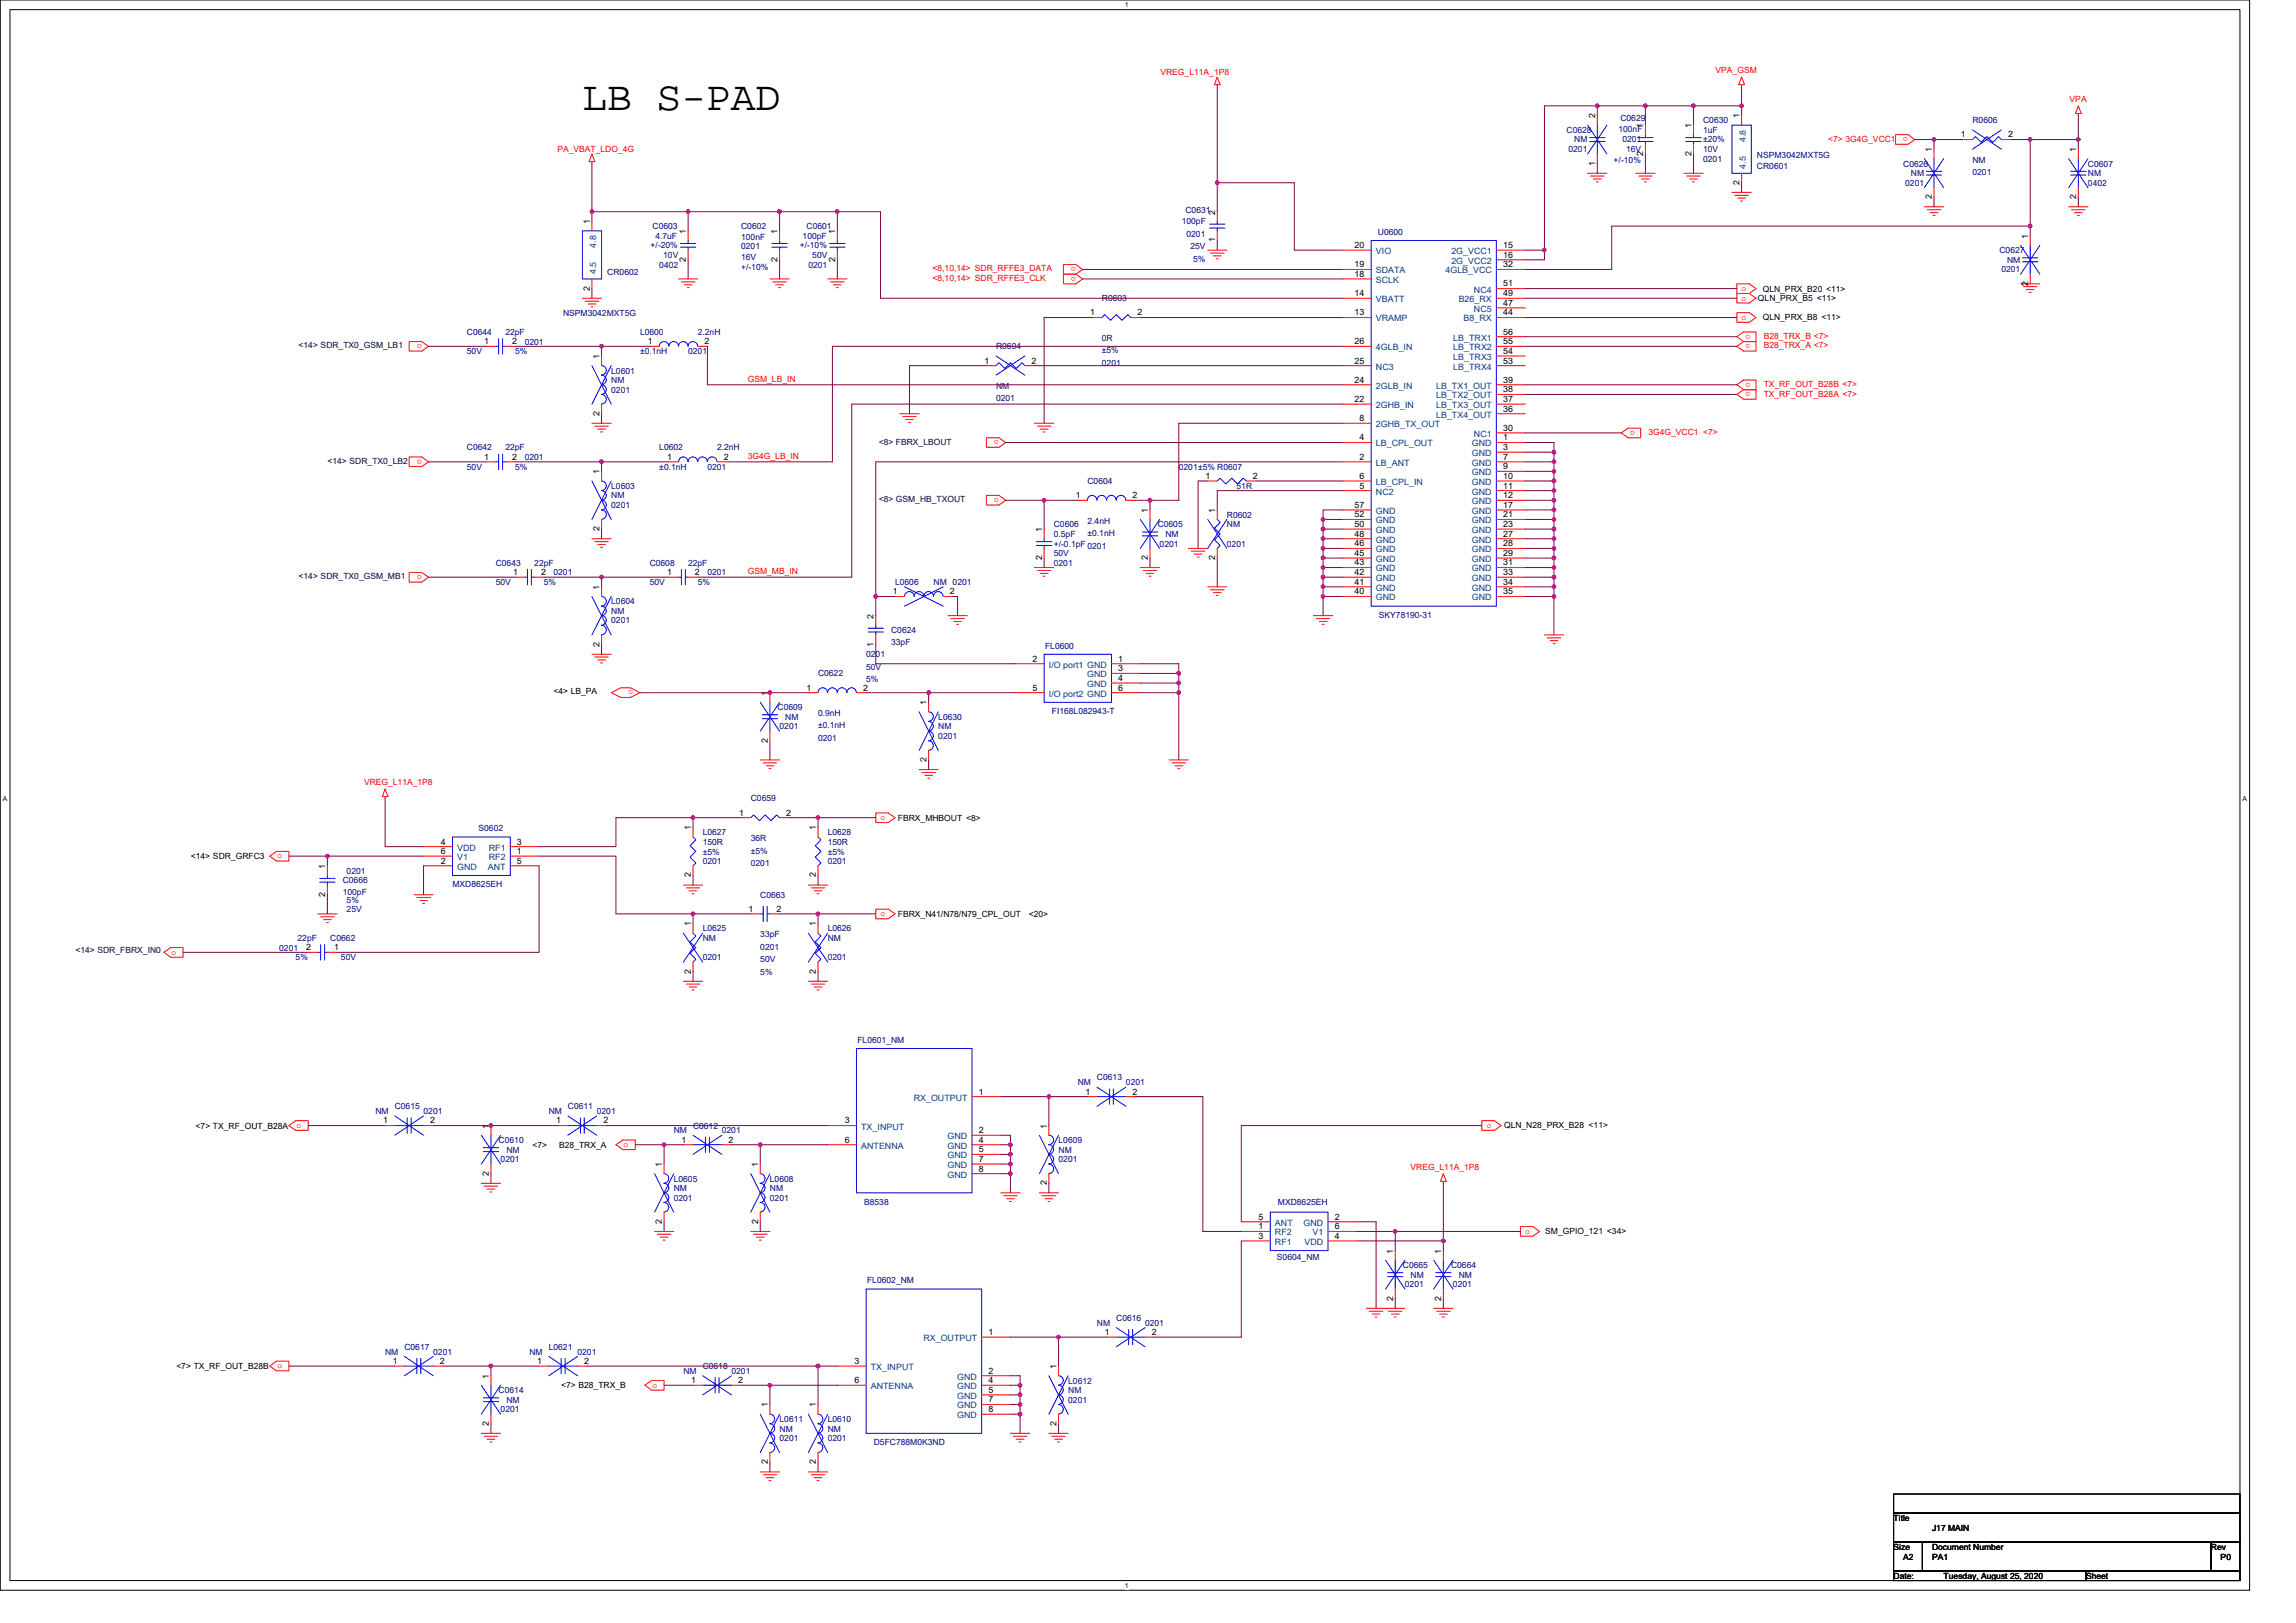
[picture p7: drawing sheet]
<svg xmlns="http://www.w3.org/2000/svg" width="297mm" height="210mm" viewBox="0 0 297 210" stroke-linecap="round" stroke-linejoin="round" font-family="sans-serif">
<defs><g id="words">
<text font-size="5.3" x="75.4" y="14.2">LB S-PAD</text>
<g font-size="1.1" fill="#f00">
<text x="150.1" y="9.7">VREG_L11A_1P8</text>
<text x="221.9" y="9.5">VPA_GSM</text>
<text x="246.8" y="17.8" transform="rotate(180 246.8 17.8)">o</text>
<text x="267.8" y="13.2">VPA</text>
<text x="72.1" y="19.7">PA_VBAT_LDO_4G</text>
<text x="236.5" y="18.3">&lt;7&gt; 3G4G_VCC1</text>
<text x="120.6" y="35.1">&lt;8,10,14&gt; SDR_RFFE3_DATA</text>
<text x="139.2" y="35.8" transform="rotate(180 139.2 35.8)">o</text>
<text x="139.2" y="34.6" transform="rotate(180 139.2 34.6)">o</text>
<text x="120.6" y="36.4">&lt;8,10,14&gt; SDR_RFFE3_CLK</text>
<text x="225.3" y="41.4">o</text>
<text x="225.3" y="38.9">o</text>
<text x="225.3" y="37.6">o</text>
<text x="54.6" y="44.5" transform="rotate(180 54.6 44.5)">o</text>
<text x="226.4" y="44.5" transform="rotate(180 226.4 44.5)">o</text>
<text x="226.4" y="43.3" transform="rotate(180 226.4 43.3)">o</text>
<text x="228.2" y="45.1">B28_TRX_A &lt;7&gt;</text>
<text x="228.2" y="43.8">B28_TRX_B &lt;7&gt;</text>
<text x="96.7" y="49.4">GSM_LB_IN</text>
<text x="226.4" y="49.5" transform="rotate(180 226.4 49.5)">o</text>
<text x="226.4" y="50.7" transform="rotate(180 226.4 50.7)">o</text>
<text x="228.2" y="50.1">TX_RF_OUT_B28B &lt;7&gt;</text>
<text x="228.2" y="51.3">TX_RF_OUT_B28A &lt;7&gt;</text>
<text x="54.6" y="59.5" transform="rotate(180 54.6 59.5)">o</text>
<text x="96.7" y="59.4">3G4G_LB_IN</text>
<text x="129.2" y="57" transform="rotate(180 129.2 57)">o</text>
<text x="211.5" y="55.7" transform="rotate(180 211.5 55.7)">o</text>
<text x="213.3" y="56.3">3G4G_VCC1 &lt;7&gt;</text>
<text x="129.2" y="64.4" transform="rotate(180 129.2 64.4)">o</text>
<text x="54.6" y="74.4" transform="rotate(180 54.6 74.4)">o</text>
<text x="96.7" y="74.3">GSM_MB_IN</text>
<text x="81.9" y="89.3" transform="rotate(180 81.9 89.3)">o</text>
<text x="47.1" y="101.6">VREG_L11A_1P8</text>
<text x="113.9" y="106.1">o</text>
<text x="35.9" y="111.1">o</text>
<text x="113.9" y="118.5">o</text>
<text x="22.2" y="123.5">o</text>
<text x="38.4" y="145.9">o</text>
<text x="80.7" y="148.4">o</text>
<text x="192.3" y="145.9">o</text>
<text x="182.5" y="151.4">VREG_L11A_1P8</text>
<text x="197.3" y="159.6">o</text>
<text x="35.9" y="177">o</text>
<text x="84.4" y="179.5">o</text>
</g>
<g font-size="1.1" fill="#000080">
<text x="202.7" y="17.2">C0628</text>
<text x="209.4" y="17.1">100nF</text>
<text x="209.6" y="15.7">C0629</text>
<text x="220.3" y="16">C0630</text>
<text x="220.3" y="17.2">1uF</text>
<text x="255.2" y="16">R0606</text>
<text x="202.9" y="19.7">0201</text>
<text x="203.7" y="18.4">NM</text>
<text x="208.8" y="21.1">+/-10%</text>
<text x="209.9" y="18.3">0201</text>
<text x="210.4" y="19.7">16V</text>
<text x="220.3" y="20.9">0201</text>
<text x="220.3" y="19.7">10V</text>
<text x="220.3" y="18.4">±20%</text>
<text x="227.3" y="21.9">CR0601</text>
<text x="227.3" y="20.4">NSPM3042MXT5G</text>
<text x="246.2" y="21.5">C0626</text>
<text x="247.2" y="22.8">NM</text>
<text x="255.2" y="21.1">NM</text>
<text x="255.2" y="22.7">0201</text>
<text x="270.1" y="21.5">C0607</text>
<text x="270.1" y="22.8">NM</text>
<text x="84.4" y="29.7">C0603</text>
<text x="95.9" y="29.7">C0602</text>
<text x="104.3" y="29.7">C0601</text>
<text x="152.9" y="29">100pF</text>
<text x="153.4" y="27.5">C0631</text>
<text x="246.5" y="24">0201</text>
<text x="270.1" y="24">0402</text>
<text x="78.6" y="35.6">CR0602</text>
<text x="84.2" y="32.1">+/-20%</text>
<text x="84.8" y="30.9">4.7uF</text>
<text x="85.3" y="34.6">0402</text>
<text x="85.8" y="33.4">10V</text>
<text x="95.9" y="31">100nF</text>
<text x="95.9" y="32.3">0201</text>
<text x="95.9" y="33.6">16V</text>
<text x="95.9" y="35">+/-10%</text>
<text x="103.5" y="32.1">+/-10%</text>
<text x="103.8" y="30.9">100pF</text>
<text x="104.6" y="34.6">0201</text>
<text x="105.1" y="33.4">50V</text>
<text x="153.5" y="30.6">0201</text>
<text x="154" y="32.3">25V</text>
<text x="154.4" y="33.9">5%</text>
<text x="178.3" y="30.4">U0600</text>
<text x="258.7" y="32.8">C0627</text>
<text x="258.9" y="35.2">0201</text>
<text x="259.7" y="34">NM</text>
<text x="72.9" y="40.9">NSPM3042MXT5G</text>
<text x="142.6" y="39">R0603</text>
<text x="60.4" y="43.3">C0644</text>
<text x="60.4" y="45.8">50V</text>
<text x="65.4" y="43.3">22pF</text>
<text x="66.6" y="45.8">5%</text>
<text x="67.9" y="44.6">0201</text>
<text x="82.8" y="43.3">L0600</text>
<text x="82.8" y="45.8">±0.1nH</text>
<text x="89" y="45.8">0201</text>
<text x="90.3" y="43.3">2.2nH</text>
<text x="128.9" y="45.2">R0604</text>
<text x="142.6" y="44.1">0R</text>
<text x="142.6" y="45.7">±5%</text>
<text x="142.6" y="47.3">0201</text>
<text x="79.1" y="48.3">L0601</text>
<text x="79.1" y="49.6">NM</text>
<text x="79.1" y="50.8">0201</text>
<text x="128.9" y="50.3">NM</text>
<text x="128.9" y="51.9">0201</text>
<text x="60.4" y="58.3">C0642</text>
<text x="65.4" y="58.3">22pF</text>
<text x="67.9" y="59.5">0201</text>
<text x="85.3" y="58.3">L0602</text>
<text x="92.8" y="58.3">2.2nH</text>
<text x="60.4" y="60.8">50V</text>
<text x="66.6" y="60.8">5%</text>
<text x="79.1" y="63.2">L0603</text>
<text x="79.1" y="64.5">NM</text>
<text x="79.1" y="65.7">0201</text>
<text x="85.3" y="60.8">±0.1nH</text>
<text x="91.5" y="60.8">0201</text>
<text x="140.7" y="62.6">C0604</text>
<text x="152.5" y="60.8">0201±5% R0607</text>
<text x="160" y="63.2">51R</text>
<text x="136.3" y="68.2">C0606</text>
<text x="136.3" y="69.5">0.5pF</text>
<text x="136.3" y="72">50V</text>
<text x="136.3" y="70.7">+/-0.1pF 0201</text>
<text x="140.7" y="67.7">2.4nH</text>
<text x="140.7" y="69.3">±0.1nH</text>
<text x="149.8" y="68.2">C0605</text>
<text x="150" y="70.7">0201</text>
<text x="150.8" y="69.5">NM</text>
<text x="158.7" y="67">R0602</text>
<text x="158.7" y="68.2">NM</text>
<text x="158.7" y="70.7">0201</text>
<text x="64.1" y="73.2">C0643</text>
<text x="64.1" y="75.7">50V</text>
<text x="69.1" y="73.2">22pF</text>
<text x="70.4" y="75.7">5%</text>
<text x="71.6" y="74.4">0201</text>
<text x="84" y="73.2">C0608</text>
<text x="84" y="75.7">50V</text>
<text x="89" y="73.2">22pF</text>
<text x="90.3" y="75.7">5%</text>
<text x="91.5" y="74.4">0201</text>
<text x="115.8" y="75.7">L0606</text>
<text x="120.8" y="75.7">NM 0201</text>
<text x="136.3" y="73.2">0201</text>
<text x="79.1" y="78.2">L0604</text>
<text x="79.1" y="79.4">NM</text>
<text x="79.1" y="80.7">0201</text>
<text x="115.3" y="81.9">C0624</text>
<text x="115.3" y="83.4">33pF</text>
<text x="135.2" y="83.9">FL0600</text>
<text x="178.4" y="79.9">SKY78190-31</text>
<text x="105.8" y="87.5">C0622</text>
<text x="112.1" y="85">0201</text>
<text x="112.1" y="86.7">50V</text>
<text x="112.1" y="88.3">5%</text>
<text x="100.6" y="91.9">C0609</text>
<text x="100.9" y="94.4">0201</text>
<text x="101.6" y="93.1">NM</text>
<text x="105.8" y="92.6">0.9nH</text>
<text x="105.8" y="94.2">±0.1nH</text>
<text x="105.8" y="95.9">0201</text>
<text x="121.4" y="93.1">L0630</text>
<text x="121.4" y="94.4">NM</text>
<text x="121.4" y="95.6">0201</text>
<text x="136.1" y="92.4">FI168L082943-T</text>
<text x="61.9" y="107.5">S0602</text>
<text x="97.1" y="103.7">C0659</text>
<text x="44.8" y="113">0201</text>
<text x="90.9" y="108.1">L0627</text>
<text x="90.9" y="109.3">150R</text>
<text x="90.9" y="110.6">±5%</text>
<text x="90.9" y="111.8">0201</text>
<text x="97.1" y="108.8">36R</text>
<text x="97.1" y="110.4">±5%</text>
<text x="97.1" y="112">0201</text>
<text x="107.1" y="108.1">L0628</text>
<text x="107.1" y="109.3">150R</text>
<text x="107.1" y="110.6">±5%</text>
<text x="107.1" y="111.8">0201</text>
<text x="44.3" y="114.3">C0666</text>
<text x="44.3" y="115.8">100pF</text>
<text x="44.8" y="118">25V</text>
<text x="44.8" y="116.8">5%</text>
<text x="58.5" y="114.8">MXD8625EH</text>
<text x="98.4" y="116.1">C0663</text>
<text x="36.1" y="123">0201</text>
<text x="38.2" y="124.2">5%</text>
<text x="38.5" y="121.8">22pF</text>
<text x="42.7" y="121.8">C0662</text>
<text x="44.1" y="124.2">50V</text>
<text x="90.9" y="120.5">L0625</text>
<text x="90.9" y="121.8">NM</text>
<text x="90.9" y="124.2">0201</text>
<text x="98.4" y="121.2">33pF</text>
<text x="98.4" y="122.9">0201</text>
<text x="98.4" y="124.5">50V</text>
<text x="107.1" y="120.5">L0626</text>
<text x="107.1" y="121.8">NM</text>
<text x="107.1" y="124.2">0201</text>
<text x="98.4" y="126.1">5%</text>
<text x="110.9" y="134.9">FL0601_NM</text>
<text x="51.1" y="143.5">C0615</text>
<text x="73.5" y="143.5">C0611</text>
<text x="139.4" y="140.4">NM</text>
<text x="141.9" y="139.8">C0613</text>
<text x="145.7" y="140.4">0201</text>
<text x="48.6" y="144.1">NM</text>
<text x="54.8" y="144.1">0201</text>
<text x="64.5" y="147.9">C0610</text>
<text x="65.5" y="149.1">NM</text>
<text x="71" y="144.1">NM</text>
<text x="77.2" y="144.1">0201</text>
<text x="87.2" y="146.6">NM</text>
<text x="89.7" y="146">C0612</text>
<text x="93.4" y="146.6">0201</text>
<text x="136.9" y="147.9">L0609</text>
<text x="136.9" y="149.1">NM</text>
<text x="64.8" y="150.4">0201</text>
<text x="87.2" y="152.9">L0605</text>
<text x="87.2" y="154.1">NM</text>
<text x="87.2" y="155.3">0201</text>
<text x="99.6" y="152.9">L0608</text>
<text x="99.6" y="154.1">NM</text>
<text x="99.6" y="155.3">0201</text>
<text x="111.8" y="155.9">B8538</text>
<text x="136.9" y="150.4">0201</text>
<text x="165.3" y="155.9">MXD8625EH</text>
<text x="112.2" y="166.1">FL0602_NM</text>
<text x="165.2" y="163.1">S0604_NM</text>
<text x="181.5" y="164.1">C0665</text>
<text x="181.8" y="166.6">0201</text>
<text x="182.5" y="165.3">NM</text>
<text x="187.7" y="164.1">C0664</text>
<text x="188" y="166.6">0201</text>
<text x="188.7" y="165.3">NM</text>
<text x="141.9" y="171.5">NM</text>
<text x="144.4" y="170.9">C0616</text>
<text x="148.1" y="171.5">0201</text>
<text x="49.8" y="175.3">NM</text>
<text x="52.3" y="174.6">C0617</text>
<text x="56" y="175.3">0201</text>
<text x="68.5" y="175.3">NM</text>
<text x="71" y="174.6">L0621</text>
<text x="74.7" y="175.3">0201</text>
<text x="88.4" y="177.8">NM</text>
<text x="90.9" y="177.1">C0618</text>
<text x="94.6" y="177.8">0201</text>
<text x="138.2" y="179">L0612</text>
<text x="64.5" y="180.2">C0614</text>
<text x="64.8" y="182.7">0201</text>
<text x="65.5" y="181.5">NM</text>
<text x="100.9" y="184">L0611</text>
<text x="100.9" y="185.2">NM</text>
<text x="107.1" y="184">L0610</text>
<text x="107.1" y="185.2">NM</text>
<text x="138.2" y="180.2">NM</text>
<text x="138.2" y="181.5">0201</text>
<text x="100.9" y="186.5">0201</text>
<text x="107.1" y="186.5">0201</text>
<text x="113" y="187">D5FC788M0K3ND</text>
</g>
<g font-size="1.1">
<text x="206.4" y="15.3" transform="rotate(-90 206.4 15.3)">2</text>
<text x="212.6" y="16.6" transform="rotate(-90 212.6 16.6)">1</text>
<text x="218.8" y="16.6" transform="rotate(-90 218.8 16.6)">1</text>
<text x="225" y="15.3" transform="rotate(-90 225 15.3)">1</text>
<text x="253.7" y="17.8">1</text>
<text x="259.8" y="17.8">2</text>
<text x="206.4" y="21.4" transform="rotate(-90 206.4 21.4)">1</text>
<text x="212.6" y="20.2" transform="rotate(-90 212.6 20.2)">2</text>
<text x="218.8" y="20.2" transform="rotate(-90 218.8 20.2)">2</text>
<text x="225" y="23.9" transform="rotate(-90 225 23.9)">2</text>
<text x="249.9" y="19.7" transform="rotate(-90 249.9 19.7)">1</text>
<text x="268.6" y="19.7" transform="rotate(-90 268.6 19.7)">1</text>
<text x="76.3" y="29" transform="rotate(-90 76.3 29)">1</text>
<text x="157.2" y="27.8" transform="rotate(-90 157.2 27.8)">2</text>
<text x="249.9" y="25.8" transform="rotate(-90 249.9 25.8)">2</text>
<text x="268.6" y="25.8" transform="rotate(-90 268.6 25.8)">2</text>
<text x="88.7" y="33.9" transform="rotate(-90 88.7 33.9)">2</text>
<text x="88.7" y="30.2" transform="rotate(-90 88.7 30.2)">1</text>
<text x="100.6" y="33.9" transform="rotate(-90 100.6 33.9)">2</text>
<text x="100.6" y="30.2" transform="rotate(-90 100.6 30.2)">1</text>
<text x="108.1" y="33.9" transform="rotate(-90 108.1 33.9)">2</text>
<text x="108.1" y="30.2" transform="rotate(-90 108.1 30.2)">1</text>
<text x="157.2" y="31.4" transform="rotate(-90 157.2 31.4)">1</text>
<text x="175.3" y="35.8">18</text>
<text x="175.3" y="34.6">19</text>
<text x="175.3" y="32.1">20</text>
<text x="194.5" y="32.1">15</text>
<text x="194.5" y="33.3">16</text>
<text x="194.5" y="34.6">32</text>
<text x="262.4" y="30.9" transform="rotate(-90 262.4 30.9)">1</text>
<text x="76.3" y="37.6" transform="rotate(-90 76.3 37.6)">2</text>
<text x="141.1" y="40.8">1</text>
<text x="147.1" y="40.8">2</text>
<text x="175.3" y="40.8">13</text>
<text x="175.3" y="38.3">14</text>
<text x="194.5" y="40.8">44</text>
<text x="194.5" y="39.6">47</text>
<text x="194.5" y="37.1">51</text>
<text x="194.5" y="38.3">49</text>
<text x="227.4" y="39">QLN_PRX_B5 &lt;11&gt;</text>
<text x="228" y="41.5">QLN_PRX_B8 &lt;11&gt;</text>
<text x="228" y="37.7">QLN_PRX_B20 &lt;11&gt;</text>
<text x="262.4" y="37" transform="rotate(-90 262.4 37)">2</text>
<text x="62.6" y="44.5">1</text>
<text x="66.2" y="44.5">2</text>
<text x="77.6" y="46.4" transform="rotate(-90 77.6 46.4)">1</text>
<text x="83.8" y="44.5">1</text>
<text x="91.1" y="44.5">2</text>
<text x="127.4" y="47">1</text>
<text x="133.5" y="47">2</text>
<text x="175.3" y="44.5">26</text>
<text x="175.3" y="47">25</text>
<text x="194.5" y="47">53</text>
<text x="194.5" y="45.8">54</text>
<text x="194.5" y="44.5">55</text>
<text x="194.5" y="43.3">56</text>
<text x="77.6" y="53.8" transform="rotate(-90 77.6 53.8)">2</text>
<text x="175.3" y="52">22</text>
<text x="175.3" y="49.5">24</text>
<text x="194.5" y="53.3">36</text>
<text x="194.5" y="52">37</text>
<text x="194.5" y="50.8">38</text>
<text x="194.5" y="49.5">39</text>
<text x="62.6" y="59.5">1</text>
<text x="66.2" y="59.5">2</text>
<text x="86.3" y="59.5">1</text>
<text x="93.6" y="59.5">2</text>
<text x="175.9" y="59.5">2</text>
<text x="175.9" y="57">4</text>
<text x="175.9" y="54.5">8</text>
<text x="194.5" y="57">1</text>
<text x="194.5" y="58.2">3</text>
<text x="194.5" y="59.5">7</text>
<text x="194.5" y="55.7">30</text>
<text x="77.6" y="61.4" transform="rotate(-90 77.6 61.4)">1</text>
<text x="139.2" y="64.5">1</text>
<text x="146.5" y="64.5">2</text>
<text x="156" y="62">1</text>
<text x="162.1" y="62">2</text>
<text x="175.3" y="65.7">57</text>
<text x="175.9" y="63.2">5</text>
<text x="175.9" y="62">6</text>
<text x="194.5" y="60.7">9</text>
<text x="194.5" y="62">10</text>
<text x="194.5" y="63.2">11</text>
<text x="194.5" y="64.5">12</text>
<text x="194.5" y="65.7">17</text>
<text x="77.6" y="68.7" transform="rotate(-90 77.6 68.7)">2</text>
<text x="134.8" y="68.8" transform="rotate(-90 134.8 68.8)">1</text>
<text x="148.5" y="66.3" transform="rotate(-90 148.5 66.3)">1</text>
<text x="157.2" y="66.3" transform="rotate(-90 157.2 66.3)">1</text>
<text x="175.3" y="71.9">45</text>
<text x="175.3" y="70.7">46</text>
<text x="175.3" y="69.4">48</text>
<text x="175.3" y="68.2">50</text>
<text x="175.3" y="66.9">52</text>
<text x="194.5" y="68.2">23</text>
<text x="194.5" y="66.9">21</text>
<text x="194.5" y="69.4">27</text>
<text x="194.5" y="70.7">28</text>
<text x="194.5" y="71.9">29</text>
<text x="66.4" y="74.4">1</text>
<text x="70" y="74.4">2</text>
<text x="77.6" y="76.3" transform="rotate(-90 77.6 76.3)">1</text>
<text x="86.3" y="74.4">1</text>
<text x="89.9" y="74.4">2</text>
<text x="115.5" y="76.9">1</text>
<text x="122.9" y="76.9">2</text>
<text x="134.8" y="72.5" transform="rotate(-90 134.8 72.5)">2</text>
<text x="148.5" y="72.5" transform="rotate(-90 148.5 72.5)">2</text>
<text x="157.2" y="72.5" transform="rotate(-90 157.2 72.5)">2</text>
<text x="175.3" y="76.9">40</text>
<text x="175.3" y="75.6">41</text>
<text x="175.3" y="74.4">42</text>
<text x="175.3" y="73.2">43</text>
<text x="194.5" y="73.2">31</text>
<text x="194.5" y="74.4">33</text>
<text x="194.5" y="75.6">34</text>
<text x="194.5" y="76.9">35</text>
<text x="77.6" y="83.7" transform="rotate(-90 77.6 83.7)">2</text>
<text x="113" y="83.7" transform="rotate(-90 113 83.7)">1</text>
<text x="113" y="80" transform="rotate(-90 113 80)">2</text>
<text x="71.6" y="89.8">&lt;4&gt; LB_PA</text>
<text x="104.3" y="89.3">1</text>
<text x="111.7" y="89.3">2</text>
<text x="133.6" y="85.6">2</text>
<text x="133.6" y="89.3">5</text>
<text x="144.7" y="85.6">1</text>
<text x="144.7" y="86.8">3</text>
<text x="144.7" y="88.1">4</text>
<text x="144.7" y="89.3">6</text>
<text x="99.3" y="90" transform="rotate(-90 99.3 90)">1</text>
<text x="119.9" y="91.2" transform="rotate(-90 119.9 91.2)">1</text>
<text x="99.3" y="96.1" transform="rotate(-90 99.3 96.1)">2</text>
<text x="119.9" y="98.6" transform="rotate(-90 119.9 98.6)">2</text>
<text x="89.4" y="107.4" transform="rotate(-90 89.4 107.4)">1</text>
<text x="95.6" y="105.5">1</text>
<text x="101.7" y="105.5">2</text>
<text x="105.6" y="107.4" transform="rotate(-90 105.6 107.4)">1</text>
<text x="116.2" y="106.2">FBRX_MHBOUT &lt;8&gt;</text>
<text x="24.7" y="111.2">&lt;14&gt; SDR_GRFC3</text>
<text x="42.1" y="112.4" transform="rotate(-90 42.1 112.4)">1</text>
<text x="57" y="111.7">2</text>
<text x="57" y="109.3">4</text>
<text x="57" y="110.5">6</text>
<text x="66.9" y="110.5">1</text>
<text x="66.9" y="109.3">3</text>
<text x="66.9" y="111.7">5</text>
<text x="89.4" y="113.5" transform="rotate(-90 89.4 113.5)">2</text>
<text x="105.6" y="113.5" transform="rotate(-90 105.6 113.5)">2</text>
<text x="42.1" y="116" transform="rotate(-90 42.1 116)">2</text>
<text x="89.4" y="119.9" transform="rotate(-90 89.4 119.9)">1</text>
<text x="96.9" y="118">1</text>
<text x="100.5" y="118">2</text>
<text x="105.6" y="119.9" transform="rotate(-90 105.6 119.9)">1</text>
<text x="116.2" y="118.6">FBRX_N41/N78/N79_CPL_OUT</text>
<text x="133.1" y="118.6">&lt;20&gt;</text>
<text x="39.6" y="122.9">2</text>
<text x="43.2" y="122.9">1</text>
<text x="89.4" y="126" transform="rotate(-90 89.4 126)">2</text>
<text x="105.6" y="126" transform="rotate(-90 105.6 126)">2</text>
<text x="126.6" y="141.6">1</text>
<text x="140.4" y="141.6">1</text>
<text x="146.5" y="141.6">2</text>
<text x="25.3" y="146">&lt;7&gt; TX_RF_OUT_B28A</text>
<text x="49.6" y="145.4">1</text>
<text x="55.7" y="145.4">2</text>
<text x="63.2" y="146" transform="rotate(-90 63.2 146)">1</text>
<text x="68.9" y="148.5">&lt;7&gt;</text>
<text x="72" y="145.4">1</text>
<text x="72.3" y="148.5">B28_TRX_A</text>
<text x="78.1" y="145.4">2</text>
<text x="88.2" y="147.8">1</text>
<text x="94.3" y="147.8">2</text>
<text x="109.3" y="145.4">3</text>
<text x="109.3" y="147.8">6</text>
<text x="126.6" y="146.6">2</text>
<text x="126.6" y="147.8">4</text>
<text x="126.6" y="149.1">5</text>
<text x="135.4" y="146" transform="rotate(-90 135.4 146)">1</text>
<text x="194.6" y="145.9">QLN_N28_PRX_B28 &lt;11&gt;</text>
<text x="63.2" y="152.1" transform="rotate(-90 63.2 152.1)">2</text>
<text x="85.6" y="151" transform="rotate(-90 85.6 151)">1</text>
<text x="98.1" y="151" transform="rotate(-90 98.1 151)">1</text>
<text x="126.6" y="150.3">7</text>
<text x="126.6" y="151.6">8</text>
<text x="135.4" y="153.4" transform="rotate(-90 135.4 153.4)">2</text>
<text x="85.6" y="158.3" transform="rotate(-90 85.6 158.3)">2</text>
<text x="98.1" y="158.3" transform="rotate(-90 98.1 158.3)">2</text>
<text x="162.8" y="159">1</text>
<text x="162.8" y="160.3">3</text>
<text x="162.8" y="157.8">5</text>
<text x="172.7" y="160.3">4</text>
<text x="172.7" y="159">6</text>
<text x="172.7" y="157.8">2</text>
<text x="199.9" y="159.7">SM_GPIO_121 &lt;34&gt;</text>
<text x="180.2" y="162.2" transform="rotate(-90 180.2 162.2)">1</text>
<text x="186.5" y="162.2" transform="rotate(-90 186.5 162.2)">1</text>
<text x="127.9" y="172.7">1</text>
<text x="142.9" y="172.7">1</text>
<text x="149" y="172.7">2</text>
<text x="180.2" y="168.3" transform="rotate(-90 180.2 168.3)">2</text>
<text x="186.5" y="168.3" transform="rotate(-90 186.5 168.3)">2</text>
<text x="22.8" y="177.1">&lt;7&gt; TX_RF_OUT_B28B</text>
<text x="50.8" y="176.5">1</text>
<text x="56.9" y="176.5">2</text>
<text x="63.2" y="178.3" transform="rotate(-90 63.2 178.3)">1</text>
<text x="69.5" y="176.5">1</text>
<text x="72.6" y="179.6">&lt;7&gt; B28_TRX_B</text>
<text x="75.6" y="176.5">2</text>
<text x="89.4" y="178.9">1</text>
<text x="95.5" y="178.9">2</text>
<text x="110.6" y="176.5">3</text>
<text x="110.6" y="178.9">6</text>
<text x="127.9" y="177.7">2</text>
<text x="127.9" y="178.9">4</text>
<text x="136.7" y="177.1" transform="rotate(-90 136.7 177.1)">1</text>
<text x="63.2" y="184.5" transform="rotate(-90 63.2 184.5)">2</text>
<text x="99.3" y="182.1" transform="rotate(-90 99.3 182.1)">1</text>
<text x="105.6" y="182.1" transform="rotate(-90 105.6 182.1)">1</text>
<text x="127.9" y="180.2">5</text>
<text x="127.9" y="181.4">7</text>
<text x="127.9" y="182.7">8</text>
<text x="136.7" y="184.5" transform="rotate(-90 136.7 184.5)">2</text>
<text x="99.3" y="189.4" transform="rotate(-90 99.3 189.4)">2</text>
<text x="105.6" y="189.4" transform="rotate(-90 105.6 189.4)">2</text>
<text x="245" y="196.8">Title</text>
<text x="245" y="200.5">Size</text>
<text x="246.2" y="201.8">A2</text>
<text x="250" y="200.5">Document Number</text>
<text x="250" y="201.8">PA1</text>
<text x="250" y="198">J17 MAIN</text>
<text x="286" y="200.5">Rev</text>
<text x="287.3" y="201.8">P0</text>
<text x="245" y="204.3">Date:</text>
<text x="251.5" y="204.3">Tuesday, August 25, 2020</text>
<text x="269.9" y="204.3">Sheet</text>
</g>
<g font-size="1.1" fill="#004080">
<text x="225.8" y="21.8" transform="rotate(-90 225.8 21.8)">4.5</text>
<text x="225.8" y="18.4" transform="rotate(-90 225.8 18.4)">4.8</text>
<text x="77.1" y="35.5" transform="rotate(-90 77.1 35.5)">4.5</text>
<text x="77.1" y="32.1" transform="rotate(-90 77.1 32.1)">4.8</text>
<text x="178" y="35.4">SDATA</text>
<text x="178" y="32.9">VIO</text>
<text x="187" y="35.4">4GLB_VCC</text>
<text x="187.8" y="32.9">2G_VCC1</text>
<text x="187.8" y="34.1">2G_VCC2</text>
<text x="178" y="41.6">VRAMP</text>
<text x="178" y="39.1">VBATT</text>
<text x="178" y="36.6">SCLK</text>
<text x="188.7" y="39.1">B26_RX</text>
<text x="189.4" y="41.6">B8_RX</text>
<text x="190.7" y="40.3">NC5</text>
<text x="190.7" y="37.8">NC4</text>
<text x="178" y="45.3">4GLB_IN</text>
<text x="178" y="47.8">NC3</text>
<text x="188" y="47.8">LB_TRX4</text>
<text x="188" y="46.6">LB_TRX3</text>
<text x="188" y="45.3">LB_TRX2</text>
<text x="188" y="44.1">LB_TRX1</text>
<text x="178" y="52.8">2GHB_IN</text>
<text x="178" y="50.3">2GLB_IN</text>
<text x="185.8" y="52.8">LB_TX3_OUT</text>
<text x="185.8" y="51.5">LB_TX2_OUT</text>
<text x="185.8" y="50.3">LB_TX1_OUT</text>
<text x="178" y="57.8">LB_CPL_OUT</text>
<text x="178" y="55.3">2GHB_TX_OUT</text>
<text x="185.8" y="54">LB_TX4_OUT</text>
<text x="190.4" y="57.8">GND</text>
<text x="190.4" y="59">GND</text>
<text x="190.7" y="56.5">NC1</text>
<text x="178" y="60.3">LB_ANT</text>
<text x="178" y="64">NC2</text>
<text x="178" y="62.7">LB_CPL_IN</text>
<text x="190.4" y="60.3">GND</text>
<text x="190.4" y="61.5">GND</text>
<text x="190.4" y="62.7">GND</text>
<text x="190.4" y="64">GND</text>
<text x="190.4" y="65.2">GND</text>
<text x="178" y="71.5">GND</text>
<text x="178" y="70.2">GND</text>
<text x="178" y="69">GND</text>
<text x="178" y="67.7">GND</text>
<text x="178" y="66.5">GND</text>
<text x="190.4" y="69">GND</text>
<text x="190.4" y="66.5">GND</text>
<text x="190.4" y="67.7">GND</text>
<text x="190.4" y="70.2">GND</text>
<text x="190.4" y="71.5">GND</text>
<text x="178" y="77.7">GND</text>
<text x="178" y="76.4">GND</text>
<text x="178" y="75.2">GND</text>
<text x="178" y="73.9">GND</text>
<text x="178" y="72.7">GND</text>
<text x="190.4" y="72.7">GND</text>
<text x="190.4" y="73.9">GND</text>
<text x="190.4" y="75.2">GND</text>
<text x="190.4" y="76.4">GND</text>
<text x="190.4" y="77.7">GND</text>
<text x="135.7" y="86.4">I/O port1 GND</text>
<text x="140.6" y="87.6">GND</text>
<text x="140.6" y="88.9">GND</text>
<text x="135.7" y="90.1">I/O port2 GND</text>
<text x="59.2" y="112.5">GND</text>
<text x="59.2" y="110">VDD</text>
<text x="59.2" y="111.3">V1</text>
<text x="63.1" y="112.5">ANT</text>
<text x="63.2" y="111.3">RF2</text>
<text x="63.2" y="110">RF1</text>
<text x="118.2" y="142.4">RX_OUTPUT</text>
<text x="111.4" y="146.1">TX_INPUT</text>
<text x="111.4" y="148.6">ANTENNA</text>
<text x="122.6" y="147.4">GND</text>
<text x="122.6" y="148.6">GND</text>
<text x="122.6" y="149.9">GND</text>
<text x="122.6" y="151.1">GND</text>
<text x="122.6" y="152.4">GND</text>
<text x="164.9" y="159.8">RF2</text>
<text x="164.9" y="161.1">RF1</text>
<text x="164.9" y="158.6">ANT</text>
<text x="168.7" y="158.6">GND</text>
<text x="168.8" y="161.1">VDD</text>
<text x="169.8" y="159.8">V1</text>
<text x="119.5" y="173.5">RX_OUTPUT</text>
<text x="112.7" y="177.2">TX_INPUT</text>
<text x="112.7" y="179.7">ANTENNA</text>
<text x="123.8" y="178.5">GND</text>
<text x="123.8" y="179.7">GND</text>
<text x="123.8" y="181">GND</text>
<text x="123.8" y="182.2">GND</text>
<text x="123.8" y="183.5">GND</text>
</g>
<g font-size="1.1" fill="#000040">
<text x="38.6" y="45.1">&lt;14&gt; SDR_TX0_GSM_LB1</text>
<text x="113.7" y="57.5">&lt;8&gt; FBRX_LBOUT</text>
<text x="42.4" y="60">&lt;14&gt; SDR_TX0_LB2</text>
<text x="113.7" y="65">&lt;8&gt; GSM_HB_TXOUT</text>
<text x="38.6" y="75">&lt;14&gt; SDR_TX0_GSM_MB1</text>
<text x="9.8" y="123.4">&lt;14&gt; SDR_FBRX_IN0</text>
</g>
<g font-size=".9">
<text x="145.5" y="1">1</text>
<text x=".4" y="103.7">A</text>
<text x="290.1" y="103.7">A</text>
<text x="145.5" y="205.4">1</text>
</g>
</g></defs>
<path d="M0 0h291v205.7h-291zM1.3 1.2h288.5v203.3h-288.5z" fill="none" stroke="#000" stroke-width=".13"/>
<g fill="#fff">
<path d="M145.5 .1h.5v1h-.5z"/>
<path d="M145.5 204.6h.5v1h-.5z"/>
<path d="M.4 102.9h.5v1h-.5z"/>
<path d="M290.1 102.9h.6v1h-.6z"/>
</g>
<g fill="none" stroke="#f00" stroke-width=".13">
<path d="M76.6 19.9l.4 1h-.8zM157.5 10l.4 1h-.8zM157.5 11v.2M206.6 19.9v1.3M206.6 14.9v1.3M212.9 16.2v1.2M212.9 18.7v1.2M219.1 16.2v1.2M219.1 18.7v1.2M225.3 11v.2M225.3 14.9v1.3M225.3 10l.4 1h-.8z"/>
<path d="M245.2 17.4h1.6l.9 .7-.9 .6h-1.6zM250.2 19.3v1.2M253.9 18.1h1.3M258.9 18.1h1.3M268.9 13.7l.4 1h-.8zM268.9 14.7v.2M268.9 19.3v1.2M75.4 38.6h2.4M75.7 39h1.8M76.1 39.3h1M76.5 39.7h.2M76.6 20.9v.3"/>
<path d="M76.6 28.6v1.3M76.6 36.1v1.2M87.8 36.1h2.5M88.2 36.5h1.7M88.5 36.9h1M88.9 37.2h.3M89 29.9v1.2M89 32.4v1.2M99.6 36.1h2.5M100 36.5h1.7M100.3 36.9h1.1M100.7 37.2h.3"/>
<path d="M100.9 29.9v1.2M100.9 32.4v1.2M107.1 36.1h2.5M107.5 36.5h1.7M107.8 36.9h1M108.2 37.2h.3M108.3 29.9v1.2M108.3 32.4v1.2M137.6 35.5h1.6l.9 .6-.9 .6h-1.6zM137.6 34.2h1.6l.9 .7-.9 .6h-1.6zM156.2 32.4h2.5M156.6 32.7h1.8"/>
<path d="M157 33.1h1M157.4 33.5h.2M157.5 29.9v1.2M157.5 27.4v1.2M173.7 38.6h3.7M173.7 36.1h3.7M173.7 34.9h3.7M173.7 32.4h3.7M193.6 32.4h3.7M193.6 33.6h3.7M193.6 34.9h3.7M193.6 39.8h3.7"/>
<path d="M193.6 38.6h3.7M193.6 37.3h3.7M205.4 22.4h2.5M205.8 22.8h1.7M206.1 23.2h1.1M206.5 23.5h.3M211.6 22.4h2.5M212 22.8h1.7M212.4 23.2h1M212.7 23.5h.3M217.8 22.4h2.5M218.2 22.8h1.8"/>
<path d="M218.6 23.2h1M219 23.5h.2M224.1 24.9h2.5M224.4 25.3h1.8M224.7 38h1.6l.9 .6-.9 .6h-1.6zM224.7 36.7h1.6l.9 .6-.9 .7h-1.6zM224.8 25.6h1M225.2 26h.2M225.3 22.4v1.2M249 26.8h2.5M249.3 27.1h1.8M249.7 27.5h1"/>
<path d="M250.1 27.9h.2M250.2 24.3v1.2M261.4 36.7h2.5M261.8 37.1h1.7M262.1 37.5h1.1M262.5 37.8h.3M262.7 30.5v1.2M262.7 35.5v1.2M267.6 26.8h2.5M268 27.1h1.7M268.4 27.5h1M268.7 27.9h.3"/>
<path d="M268.9 24.3v1.2M52.9 59.1h1.7l.8 .7-.8 .6h-1.7zM52.9 44.2h1.7l.8 .6-.8 .6h-1.7zM62.9 44.8h1.2M62.9 59.8h1.2M65.4 44.8h1.2M65.4 59.8h1.2M76.6 54.8h2.5M77 55.1h1.7M77.3 55.5h1M77.7 55.9h.3M77.8 46.1v1.2"/>
<path d="M77.8 52.3v1.2M84 44.8h1.3M86.5 59.8h1.3M90.3 44.8h1.2M92.8 59.8h1.2M116.4 53.5h2.5M116.8 53.9h1.7M117.2 54.3h.9M117.5 54.7h.3M127.6 47.3h1.3M127.6 56.6h1.6l.9 .7-.9 .6h-1.6zM132.6 47.3h1.2"/>
<path d="M133.8 54.8h2.5M134.2 55.1h1.8M134.6 55.5h1M135 55.9h.2M141.3 41.1h1.3M146.3 41.1h1.2M173.7 59.8h3.7M173.7 57.3h3.7M173.7 54.8h3.7M173.7 41.1h3.7M173.7 52.3h3.7M173.7 49.8h3.7"/>
<path d="M173.7 44.8h3.7M173.7 47.3h3.7M193.6 56h3.7M193.6 53.5h3.7M193.6 52.3h3.7M193.6 51h3.7M193.6 49.8h3.7M193.6 41.1h3.7M193.6 47.3h3.7M193.6 46.1h3.7M193.6 44.8h3.7M193.6 43.6h3.7"/>
<path d="M193.6 57.3h3.7M193.6 58.5h3.7M193.6 59.8h3.7M209.8 56l.8-.6h1.7v1.2h-1.7zM224.7 40.4h1.6l.9 .7-.9 .6h-1.6zM224.7 49.8l.9-.6h1.6v1.2h-1.6zM224.7 51l.9-.6h1.6v1.2h-1.6zM224.7 44.8l.9-.6h1.6v1.2h-1.6zM224.7 43.6l.9-.7h1.6v1.3h-1.6zM52.9 74.1h1.7l.8 .6-.8 .6h-1.7zM66.6 74.7h1.3M69.1 74.7h1.3"/>
<path d="M76.6 69.7h2.5M77 70.1h1.7M77.3 70.4h1M77.7 70.8h.3M77.8 75.9v1.3M77.8 61v1.2M77.8 67.2v1.3M86.5 74.7h1.3M89 74.7h1.3M113.3 79.7v1.2M115.8 77.2h1.2M122 77.2h1.3"/>
<path d="M122.6 79.7h2.5M127.6 64.1h1.6l.9 .6-.9 .6h-1.6zM133.8 73.4h2.5M134.2 73.8h1.8M134.6 74.2h1M135 74.5h.2M135.1 68.5v1.2M135.1 71v1.2M139.4 64.7h1.3M145.7 64.7h1.2M147.5 73.4h2.5M147.9 73.8h1.7"/>
<path d="M148.3 74.2h1M148.7 74.5h.2M148.8 66v1.2M148.8 71v1.2M153.8 71h2.4M154.1 71.3h1.8M154.5 71.7h1M154.9 72.1h.2M156.2 62.2h1.3M156.2 75.9h2.5M156.6 76.3h1.8M157 76.7h1"/>
<path d="M157.4 77h.2M157.5 66v1.2M157.5 71v1.2M161.2 62.2h1.3M169.9 79.7h2.5M173.7 63.5h3.7M173.7 62.2h3.7M173.7 77.2h3.7M173.7 75.9h3.7M173.7 74.7h3.7M173.7 73.4h3.7M173.7 72.2h3.7"/>
<path d="M173.7 71h3.7M173.7 69.7h3.7M173.7 68.5h3.7M173.7 67.2h3.7M173.7 66h3.7M193.6 68.5h3.7M193.6 61h3.7M193.6 62.2h3.7M193.6 63.5h3.7M193.6 64.7h3.7M193.6 66h3.7M193.6 67.2h3.7"/>
<path d="M193.6 69.7h3.7M193.6 71h3.7M193.6 72.2h3.7M193.6 73.4h3.7M193.6 74.7h3.7M193.6 75.9h3.7M193.6 77.2h3.7M76.6 84.6h2.5M77 85h1.7M77.3 85.4h1M77.7 85.8h.3M77.8 82.1v1.3"/>
<path d="M79.1 89.6l1.2-.6h1.3l1.2 .6-1.2 .6h-1.3zM98.4 98.3h2.5M98.7 98.7h1.8M99.1 99.1h1M99.5 99.4h.2M99.6 89.6v1.3M99.6 94.6v1.2M104.6 89.6h1.2M110.8 89.6h1.3M113.3 82.1v1.3M118.9 99.6h2.5M119.3 99.9h1.7"/>
<path d="M120.1 90.9v1.2M120.1 97.1v1.2M123 80h1.8M123.4 80.4h1M123.8 80.8h.2M131.4 85.9h3.7M131.4 89.6h3.7M143.8 85.9h3.7M143.8 87.1h3.7M143.8 88.4h3.7M143.8 89.6h3.7M151.3 98.3h2.5"/>
<path d="M151.6 98.7h1.8M152 99.1h1M152.4 99.4h.2M170.3 80h1.7M170.7 80.4h1M171 80.8h.3M199.8 82.1h2.5M200.2 82.5h1.7M200.6 82.9h.9M200.9 83.3h.3M34.9 110.8l.9-.6h1.6v1.2h-1.6zM41.1 118.2h2.5"/>
<path d="M41.5 118.6h1.7M41.9 119h1M42.2 119.4h.3M42.4 112v1.3M42.4 114.5v1.3M49.8 103.1v.2M49.8 102.1l.4 1h-.7zM53.6 115.8h2.4M53.9 116.1h1.8M54.3 116.5h1M54.7 116.9h.2M54.8 112h3.7"/>
<path d="M54.8 109.5h3.7M54.8 110.8h3.7M66 110.8h3.7M66 109.5h3.7M66 112h3.7M88.4 114.5h2.5M88.8 114.9h1.7M89.2 115.3h.9M89.5 115.6h.3M89.7 119.5v1.2M89.7 107v1.3M89.7 112v1.3"/>
<path d="M95.9 105.8h1.2M97.1 118.2h1.3M99.6 118.2h1.3M100.9 105.8h1.2M104.6 114.5h2.5M105 114.9h1.7M105.3 115.3h1M105.7 115.6h.3M105.8 107v1.3M105.8 112v1.3M105.8 119.5v1.2M113.3 105.2h1.6l.9 .6-.9 .6h-1.6z"/>
<path d="M113.3 117.6h1.6l.9 .6-.9 .7h-1.6zM119.7 100.3h.9M120 100.7h.3M21.2 123.2l.9-.6h1.6v1.2h-1.6zM39.9 123.2h1.2M42.4 123.2h1.2M88.4 127h2.5M88.8 127.3h1.7M89.2 127.7h.9M89.5 128.1h.3M89.7 124.5v1.2M104.6 127h2.5"/>
<path d="M105 127.3h1.7M105.3 127.7h1M105.7 128.1h.3M105.8 124.5v1.2M37.4 145.6l.8-.6h1.7v1.2h-1.7zM49.8 145.6h1.3M54.8 145.6h1.2M62.3 153.1h2.5M62.7 153.5h1.7M63 153.8h1M63.4 154.2h.2M63.5 145.6v1.3"/>
<path d="M63.5 150.6v1.2M72.2 145.6h1.3M77.2 145.6h1.3M79.7 148.1l.9-.6h1.6v1.2h-1.6zM84.7 159.3h2.5M85 159.7h1.8M85.9 150.6v1.2M85.9 156.8v1.3M88.4 148.1h1.3M93.4 148.1h1.2M97.1 159.3h2.5M97.5 159.7h1.7"/>
<path d="M98.4 150.6v1.2M98.4 156.8v1.3M107.1 145.6h3.7M107.1 148.1h3.7M125.7 141.9h3.8M125.7 146.9h3.8M125.7 148.1h3.8M125.7 149.4h3.8M125.7 150.6h3.8M125.7 151.8h3.8M129.5 154.3h2.5M129.9 154.7h1.7"/>
<path d="M130.2 155.1h1M130.6 155.4h.2M134.5 154.3h2.4M134.8 154.7h1.8M135.2 155.1h1M135.6 155.4h.2M135.7 145.6v1.3M135.7 151.8v1.3M140.7 141.9h1.2M145.7 141.9h1.2M160.6 159.3h3.7M160.6 158.1h3.7"/>
<path d="M171.8 158.1h3.7M171.8 159.3h3.7M186.7 152.8v.3M186.7 151.8l.4 1h-.7zM191.7 145h1.6l.9 .6-.9 .6h-1.6zM196.7 158.7h1.6l.9 .6-.9 .6h-1.6zM34.9 176.7l.9-.6h1.6v1.3h-1.6zM51.1 176.7h1.2M56 176.7h1.3M63.5 178v1.2M69.7 176.7h1.3M74.7 176.7h1.3"/>
<path d="M83.4 179.2l.9-.6h1.6v1.3h-1.6zM85.4 160.1h1M85.8 160.4h.2M89.7 179.2h1.2M94.6 179.2h1.3M97.9 160.1h1M98.3 160.4h.2M108.3 176.7h3.8M108.3 179.2h3.8M127 173h3.7M127 178h3.7M127 179.2h3.7"/>
<path d="M136.9 176.7v1.3M143.2 173h1.2M148.1 173h1.3M160.6 160.5h3.7M171.8 160.5h3.7M176.8 169.3h5M177.1 169.7h1.8M177.5 170h1M177.9 170.4h.2M179.6 169.7h1.8M180 170h1M180.4 170.4h.2"/>
<path d="M180.5 161.8v1.2M180.5 166.8v1.2M185.5 169.3h2.5M185.9 169.7h1.7M186.2 170h1M186.6 170.4h.3M186.7 161.8v1.2M186.7 166.8v1.2M62.3 185.4h2.5M62.7 185.8h1.7M63 186.2h1M63.4 186.6h.2"/>
<path d="M63.5 183v1.2M98.4 190.4h2.5M98.7 190.8h1.8M99.1 191.2h1M99.5 191.6h.2M99.6 181.7v1.3M99.6 187.9v1.3M104.6 190.4h2.5M105 190.8h1.7M105.3 191.2h1M105.7 191.6h.3M105.8 181.7v1.3"/>
<path d="M105.8 187.9v1.3M127 180.5h3.7M127 181.7h3.7M127 183h3.7M130.7 185.4h2.5M131.1 185.8h1.7M131.5 186.2h1M131.8 186.6h.3M135.7 185.4h2.5M136.1 185.8h1.7M136.5 186.2h1M136.8 186.6h.3"/>
<path d="M136.9 183v1.2"/>
</g>
<path d="M245 199.5h3.7v3.7h-3.7zM245 193.3h44.8v2.5h-44.8zM245 195.8h44.8v3.7h-44.8zM248.7 199.5h37.3v3.7h-37.3zM286 199.5h3.8v3.7h-3.8zM245 203.2h24.9v1.3h-24.9zM269.9 203.2h19.9v1.3h-19.9z" fill="none" stroke="#000" stroke-width=".13"/>
<g fill="none" stroke="#00f" stroke-width=".13">
<path d="M205.4 16.2l2.5 3.7M205.7 18.3h1.9M205.7 17.8h1.9M206.6 18.3v1.6M206.6 16.2v1.6M207.9 16.2l-2.5 3.7M211.9 17.8h2M211.9 18.3h2M212.9 17.4v.4M212.9 18.3v.4M218.1 17.8h2M218.1 18.3h2"/>
<path d="M219.1 17.4v.4M219.1 18.3v.4M224.1 16.2h2.5v6.2h-2.5zM255.2 16.8l3.7 2.5M255.2 18.1l.4-.4 .7 .7 .7-.7 .8 .7 .7-.7 .4 .4M258.9 16.8l-3.7 2.5M75.4 29.9h2.4v6.2h-2.4zM88 31.5h2M88 32h2M89 31.1v.4M89 32v.4M99.9 31.5h2"/>
<path d="M99.9 32h2M100.9 31.1v.4M100.9 32v.4M107.3 31.5h2M107.3 32h2M108.3 31.1v.4M108.3 32v.4M156.5 29.5h2M156.5 29h2M157.5 29.5v.4M157.5 28.6v.4M177.4 31.1h16.2v47.3h-16.2z"/>
<path d="M249 20.5l2.5 3.8M249.2 22.2h2M249.2 22.6h2M250.2 20.5v1.7M250.2 22.6v1.7M251.5 20.5l-2.5 3.8M261.4 31.7l2.5 3.8M261.7 33.4h1.9M261.7 33.9h1.9M262.7 31.7v1.7M262.7 33.9v1.6M263.9 31.7l-2.5 3.8"/>
<path d="M267.6 20.5l2.5 3.8M267.9 22.2h2M267.9 22.6h2M268.9 20.5v1.7M268.9 22.6v1.7M270.1 20.5l-2.5 3.8M64.1 44.8h.4M64.1 59.8h.4M64.5 43.8v2M64.5 58.8v1.9M65 43.8v2M65 44.8h.4"/>
<path d="M65 58.8v1.9M65 59.8h.4M76.6 47.3l2.5 5M77.8 47.3a.6 .6 0 0 1 .6 .6 .6 .6 0 0 1-.6 .6M77.8 48.5a.61 .61 0 0 1 .6 .6 .61 .61 0 0 1-.6 .7 .62 .62 0 0 1 .6 .6 .62 .62 0 0 1-.6 .6M77.8 51a.61 .61 0 0 1 .6 .6 .61 .61 0 0 1-.6 .7M79.1 47.3l-2.5 5M85.3 44.8a.61 .61 0 0 1 .6-.6 .61 .61 0 0 1 .6 .6M86.5 44.8a.61 .61 0 0 1 .7-.6 .61 .61 0 0 1 .6 .6M87.8 44.8a.6 .6 0 0 1 .6-.6 .6 .6 0 0 1 .6 .6 .63 .63 0 0 1 .6-.6 .63 .63 0 0 1 .7 .6M87.8 59.7a.6 .6 0 0 1 .6-.6 .6 .6 0 0 1 .6 .6 .62 .62 0 0 1 .6-.6 .62 .62 0 0 1 .7 .6M90.3 59.7a.61 .61 0 0 1 .6-.6 .61 .61 0 0 1 .6 .6"/>
<path d="M91.5 59.7a.61 .61 0 0 1 .6-.6 .61 .61 0 0 1 .6 .6M128.9 46.1l3.7 2.4M128.9 47.3l.3-.4 .8 .8 .7-.8 .8 .8 .7-.8 .4 .4M132.6 46.1l-3.7 2.4M142.6 41.1l.3-.4 .8 .7 .7-.7 .8 .7 .7-.7 .4 .4M67.9 74.7h.3M68.2 73.7v2M68.7 73.7v2M68.7 74.7h.4M76.6 77.2l2.5 4.9M76.6 62.2l2.5 5M77.8 77.2a.61 .61 0 0 1 .6 .6 .61 .61 0 0 1-.6 .6"/>
<path d="M77.8 78.4a.6 .6 0 0 1 .6 .6 .6 .6 0 0 1-.6 .6M77.8 79.7a.61 .61 0 0 1 .6 .6 .61 .61 0 0 1-.6 .6 .62 .62 0 0 1 .6 .6 .62 .62 0 0 1-.6 .6M77.8 62.2a.61 .61 0 0 1 .6 .6 .61 .61 0 0 1-.6 .7M77.8 63.5a.61 .61 0 0 1 .6 .6 .61 .61 0 0 1-.6 .6 .62 .62 0 0 1 .6 .6 .62 .62 0 0 1-.6 .7M77.8 66a.6 .6 0 0 1 .6 .6 .6 .6 0 0 1-.6 .6M79.1 77.2l-2.5 4.9M79.1 62.2l-2.5 5M87.8 74.7h.4M88.2 73.7v2M88.7 73.7v2M88.7 74.7h.3M117 75.9l5 2.5"/>
<path d="M118.3 77.2a.61 .61 0 0 0-.7-.7 .61 .61 0 0 0-.6 .7M119.5 77.2a.61 .61 0 0 0-.6-.7 .61 .61 0 0 0-.6 .7M120.8 77.2a.61 .61 0 0 0-.7-.7 .61 .61 0 0 0-.6 .7M122 77.2a.61 .61 0 0 0-.6-.7 .61 .61 0 0 0-.6 .7M122 75.9l-5 2.5M134.1 70.1h2M134.1 70.6h2M135.1 69.7v.4M135.1 70.6v.4M140.7 64.7a.6 .6 0 0 1 .6-.6 .6 .6 0 0 1 .6 .6M141.9 64.7a.61 .61 0 0 1 .6-.6 .61 .61 0 0 1 .6 .6M143.2 64.7a.61 .61 0 0 1 .6-.6 .61 .61 0 0 1 .6 .6 .62 .62 0 0 1 .6-.6 .62 .62 0 0 1 .6 .6"/>
<path d="M147.5 67.2l2.5 3.8M147.8 68.8h2M147.8 69.3h2M148.8 67.2v1.6M148.8 69.3v1.7M150 67.2l-2.5 3.8M156.2 67.2l2.5 3.8M157.5 67.2l.4 .4-.8 .7 .8 .8-.8 .7 .8 .8-.4 .4M157.5 62.2l.4-.3 .7 .7 .8-.7 .7 .7 .7-.7 .4 .3M158.7 67.2l-2.5 3.8M98.4 90.9l2.5 3.7M98.6 92.5h2"/>
<path d="M98.6 93h2M99.6 90.9v1.6M99.6 93v1.6M100.9 90.9l-2.5 3.7M107.1 89.6a.61 .61 0 0 0-.7-.6 .61 .61 0 0 0-.6 .6M109.6 89.6a.62 .62 0 0 0-.7-.6 .62 .62 0 0 0-.6 .6 .61 .61 0 0 0-.6-.6 .61 .61 0 0 0-.6 .6M110.8 89.6a.6 .6 0 0 0-.6-.6 .6 .6 0 0 0-.6 .6M112.3 81.8h2M112.3 81.3h2M113.3 81.8v.3M113.3 80.9v.4M118.9 92.1l2.5 5"/>
<path d="M120.1 92.1a.61 .61 0 0 1 .7 .6 .61 .61 0 0 1-.7 .6M120.1 93.3a.61 .61 0 0 1 .7 .7 .61 .61 0 0 1-.7 .6M120.1 94.6a.61 .61 0 0 1 .7 .6 .61 .61 0 0 1-.7 .6 .62 .62 0 0 1 .7 .6 .62 .62 0 0 1-.7 .7M121.4 92.1l-2.5 5M135.1 84.6h8.7v6.3h-8.7zM41.4 113.6h1.9M41.4 114.1h1.9M42.4 113.3v.3M42.4 114.1v.4M58.5 108.3h7.5v5h-7.5zM89.7 108.3l.3 .3-.7 .8 .7 .8-.7 .7 .7 .8-.3 .3M97.1 105.8l.4-.4 .8 .8 .7-.8 .7 .8 .8-.8 .4 .4"/>
<path d="M98.4 118.2h.3M98.7 117.2v2M99.2 117.2v2M99.2 118.2h.4M105.8 108.3l.4 .3-.7 .8 .7 .8-.7 .7 .7 .8-.4 .3M41.1 123.2h.4M41.5 122.2v2M42 122.2v2M42 123.2h.4M88.4 120.7l2.5 3.8M89.7 120.7l.3 .4-.7 .8 .7 .7-.7 .7 .7 .8-.3 .4M90.9 120.7l-2.5 3.8"/>
<path d="M104.6 120.7l2.5 3.8M105.8 120.7l.4 .4-.7 .8 .7 .7-.7 .7 .7 .8-.4 .4M107.1 120.7l-2.5 3.8M110.8 135.7h14.9v18.6h-14.9zM51.1 145.6h1.6M51.1 144.4l3.7 2.5M52.7 144.6v2M53.2 144.6v2M53.2 145.6h1.6M54.8 144.4l-3.7 2.5M62.3 146.9l2.5 3.7M62.5 148.5h2"/>
<path d="M62.5 149h2M63.5 146.9v1.6M63.5 149v1.6M64.8 146.9l-2.5 3.7M73.5 145.6h1.6M73.5 144.4l3.7 2.5M75.1 144.6v2M75.6 144.6v2M75.6 145.6h1.6M77.2 144.4l-3.7 2.5M84.7 151.8l2.5 5M85.9 151.8a.61 .61 0 0 1 .6 .7 .61 .61 0 0 1-.6 .6"/>
<path d="M85.9 153.1a.6 .6 0 0 1 .6 .6 .6 .6 0 0 1-.6 .6M85.9 154.3a.61 .61 0 0 1 .6 .6 .61 .61 0 0 1-.6 .7M85.9 155.6a.61 .61 0 0 1 .6 .6 .61 .61 0 0 1-.6 .6M87.2 151.8l-2.5 5M89.7 148.1h1.6M89.7 146.9l3.7 2.5M91.3 147.1v2M91.8 147.1v2M91.8 148.1h1.6M93.4 146.9l-3.7 2.5M97.1 151.8l2.5 5M98.3 151.8a.61 .61 0 0 1 .7 .7 .61 .61 0 0 1-.7 .6"/>
<path d="M98.3 153.1a.6 .6 0 0 1 .7 .6 .6 .6 0 0 1-.7 .6M98.3 154.3a.61 .61 0 0 1 .7 .6 .61 .61 0 0 1-.7 .7M98.3 155.6a.61 .61 0 0 1 .7 .6 .61 .61 0 0 1-.7 .6M99.6 151.8l-2.5 5M134.5 146.9l2.4 4.9M135.7 146.9a.6 .6 0 0 1 .6 .6 .6 .6 0 0 1-.6 .6M135.7 148.1a.61 .61 0 0 1 .6 .6 .61 .61 0 0 1-.6 .6M135.7 149.4a.61 .61 0 0 1 .6 .6 .61 .61 0 0 1-.6 .6 .62 .62 0 0 1 .6 .6 .62 .62 0 0 1-.6 .6M136.9 146.9l-2.4 4.9M141.9 140.7l3.8 2.4M141.9 141.9h1.6M143.5 140.9v2"/>
<path d="M144 140.9v2M144 141.9h1.7M145.7 140.7l-3.8 2.4M164.3 156.8h7.5v5h-7.5zM52.3 176.7h1.6M52.3 175.5l3.7 2.5M53.9 175.7v2M54.4 175.7v2M54.4 176.7h1.6M56 175.5l-3.7 2.5M62.3 179.2l2.5 3.8M63.5 179.2v1.6"/>
<path d="M64.8 179.2l-2.5 3.8M71 176.7h1.6M71 175.5l3.7 2.5M72.6 175.7v2M73.1 175.7v2M73.1 176.7h1.6M74.7 175.5l-3.7 2.5M90.9 179.2h1.6M90.9 178l3.7 2.5M92.5 178.2v2M93 178.2v2M93 179.2h1.6"/>
<path d="M94.6 178l-3.7 2.5M112.1 166.8h14.9v18.6h-14.9zM135.7 178l2.5 5M136.9 178a.6 .6 0 0 1 .7 .6 .6 .6 0 0 1-.7 .6 .62 .62 0 0 1 .7 .6 .62 .62 0 0 1-.7 .6M138.2 178l-2.5 5M144.4 173h1.6M144.4 171.8l3.7 2.4M146 172v2M146.5 172v2M146.5 173h1.6M148.1 171.8l-3.7 2.4M179.3 163l2.5 3.8"/>
<path d="M179.5 164.7h2M179.5 165.2h2M180.5 163v1.7M180.5 165.2v1.6M181.8 163l-2.5 3.8M185.5 163l2.5 3.8M185.7 164.7h2M185.7 165.2h2M186.7 163v1.7M186.7 165.2v1.6M188 163l-2.5 3.8M62.5 180.8h2"/>
<path d="M62.5 181.3h2M63.5 181.3v1.7M98.4 183l2.5 4.9M99.6 183a.61 .61 0 0 1 .6 .6 .61 .61 0 0 1-.6 .6M99.6 184.2a.6 .6 0 0 1 .6 .6 .6 .6 0 0 1-.6 .6M99.6 185.4a.61 .61 0 0 1 .6 .7 .61 .61 0 0 1-.6 .6 .62 .62 0 0 1 .6 .6 .62 .62 0 0 1-.6 .6M100.9 183l-2.5 4.9M104.6 183l2.5 4.9M105.8 183a.61 .61 0 0 1 .6 .6 .61 .61 0 0 1-.6 .6M105.8 184.2a.6 .6 0 0 1 .6 .6 .6 .6 0 0 1-.6 .6M105.8 185.4a.61 .61 0 0 1 .6 .7 .61 .61 0 0 1-.6 .6 .62 .62 0 0 1 .6 .6 .62 .62 0 0 1-.6 .6M107.1 183l-2.5 4.9"/>
<path d="M136.9 180.5a.61 .61 0 0 1 .7 .6 .61 .61 0 0 1-.7 .6 .62 .62 0 0 1 .7 .6 .62 .62 0 0 1-.7 .6"/>
</g>
<g fill="none" stroke="#800040" stroke-width=".13">
<path d="M157.5 11.2v12.4M206.6 13.7h6.3M206.6 13.7v1.2M206.6 13.7h-6.8v18.7M212.9 13.7v2.5M212.9 13.7h6.2M212.9 19.9v2.5M219.1 13.7h6.2M219.1 13.7v2.5M219.1 19.9v2.5M225.3 11.2v2.5M225.3 13.7v1.2"/>
<path d="M247.7 18.1h2.5M250.2 18.1h3.7M250.2 18.1v1.2M260.2 18.1h2.5M262.7 18.1v11.2M262.7 18.1h6.2M268.9 18.1v1.2M268.9 14.9v3.2M76.6 27.4v1.2M76.6 37.3v1.3M76.6 21.2v6.2M76.6 27.4h12.4"/>
<path d="M89 27.4h11.9M89 27.4v2.5M89 33.6v2.5M100.9 27.4v2.5M100.9 33.6v2.5M100.9 27.4h7.4M108.3 27.4h5.6v11.2h59.8M108.3 27.4v2.5M108.3 33.6v2.5M140.1 34.9h33.6M140.1 36.1h33.6M157.5 31.1v1.3"/>
<path d="M157.5 23.6v3.8M157.5 23.6h9.9v8.8h6.3M197.3 32.4h2.5M197.3 38.6h27.4M197.3 37.3h27.4M199.8 32.4v1.2h-2.5M206.6 21.2v1.2M225.3 23.6v1.3M250.2 25.5v1.3M262.7 29.3v1.2M262.7 29.3h-54.2v5.6h-11.2M268.9 25.5v1.3"/>
<path d="M55.4 59.8h7.5M55.4 44.8h7.5M66.6 59.8h11.2M66.6 44.8h11.2M77.8 53.5v1.3M77.8 59.8v1.2M77.8 59.8h8.7M77.8 44.8v1.3M77.8 44.8h6.2M91.5 44.8v5h82.2M127.6 47.3h-9.9v6.2M130.1 57.3h43.6"/>
<path d="M133.8 47.3h39.9M141.3 41.1h-6.2v13.7M147.5 41.1h26.2M173.7 44.8h-66v15h-13.7M173.7 52.3h-63.5v22.4h-19.9M173.7 59.8h-60.4v17.4M173.7 54.8h-21.2v9.9h-3.7M197.3 59.8h3.7M197.3 41.1h27.4M197.3 43.6h27.4M197.3 44.8h27.4M197.3 49.8h27.4"/>
<path d="M197.3 51h27.4M197.3 57.3h3.7v1.2M197.3 58.5h3.7M197.3 56h12.5M201 58.5v1.3M201 59.8v1.2M55.4 74.7h11.2M70.4 74.7h7.4M77.8 68.5v1.2M77.8 74.7v1.2M77.8 74.7h8.7M113.3 77.2v2.5"/>
<path d="M113.3 77.2h2.5M123.3 77.2h.6v2.5M130.1 64.7h5M135.1 72.2v1.2M135.1 64.7h4.3M135.1 64.7v3.8M146.9 64.7h1.9M148.8 72.2v1.2M148.8 64.7v1.3M156.2 62.2h-1.2v8.8M157.5 72.2v3.7M162.5 62.2h11.2"/>
<path d="M171.2 67.2v1.3M171.2 68.5v1.2M171.2 71v1.2M171.2 73.4v1.3M171.2 77.2v2.5M171.2 67.2h2.5M171.2 68.5h2.5M171.2 69.7h2.5M171.2 71h2.5M171.2 72.2h2.5M171.2 73.4h2.5M171.2 75.9h2.5"/>
<path d="M171.2 77.2h2.5M171.2 74.7h2.5M171.2 69.7v1.3M171.2 72.2v1.2M171.2 74.7v1.2M171.2 75.9v1.3M173.7 66h-2.5v1.2M173.7 63.5h-16.2v2.5M197.3 61h3.7M197.3 62.2h3.7M197.3 64.7h3.7M197.3 66h3.7"/>
<path d="M197.3 67.2h3.7M197.3 69.7h3.7M197.3 71h3.7M197.3 72.2h3.7M197.3 73.4h3.7M197.3 74.7h3.7M197.3 75.9h3.7M197.3 77.2h3.7M197.3 63.5h3.7M197.3 68.5h3.7M201 61v1.2M201 62.2v1.3"/>
<path d="M201 63.5v1.2M201 64.7v1.3M201 66v1.2M201 67.2v1.3M201 69.7v1.3M201 71v1.2M201 72.2v1.2M201 73.4v1.3M201 74.7v1.2M201 75.9v1.3M201 77.2v4.9M201 68.5v1.2"/>
<path d="M77.8 83.4v1.2M82.8 89.6h21.8M99.6 95.8v2.5M112.1 89.6h8M113.3 83.4v2.5h18.1M120.1 98.3v1.3M120.1 89.6v1.3M120.1 89.6h11.3M147.5 85.9h5v1.2M147.5 87.1h5M147.5 88.4h5M147.5 89.6h5"/>
<path d="M152.5 87.1v1.3M152.5 88.4v1.2M152.5 89.6v8.7M37.4 110.8h5v1.2M42.4 110.8h12.4M42.4 115.8v2.4M49.8 103.3v6.2h5M54.8 112v3.8M69.7 112v11.2h-26.1M69.7 110.8h10v7.4h10M89.7 105.8h6.2M89.7 118.2h7.4"/>
<path d="M89.7 105.8h-10v3.7h-10M89.7 105.8v1.2M89.7 113.3v1.2M89.7 118.2v1.3M100.9 118.2h4.9M102.1 105.8h3.7M105.8 105.8h7.5M105.8 118.2h7.5M105.8 105.8v1.2M105.8 113.3v1.2M105.8 118.2v1.3M23.7 123.2h16.2"/>
<path d="M89.7 125.7v1.3M105.8 125.7v1.3M39.9 145.6h9.9M56 145.6h16.2M63.5 151.8v1.3M78.5 145.6h28.6M82.2 148.1h3.7M85.9 148.1v2.5M85.9 158.1v1.2M85.9 148.1h2.5M94.6 148.1h3.8M98.4 148.1v2.5"/>
<path d="M98.4 158.1v1.2M98.4 148.1h8.7M129.5 146.9h1.2v1.2M129.5 148.1h1.2M129.5 149.4h1.2M129.5 150.6h1.2M129.5 151.8h1.2M129.5 141.9h6.2M130.7 148.1v1.3M130.7 149.4v1.2M130.7 150.6v1.2M130.7 151.8v2.5"/>
<path d="M135.7 141.9v3.7M135.7 153.1v1.2M135.7 141.9h5M146.9 141.9h8.7v17.4h5M175.5 159.3h5M175.5 158.1h2.5v11.2M180.5 159.3h16.2M180.5 159.3v2.5M186.7 153.1v7.4M191.7 145.6h-31.1v12.5M37.4 176.7h13.7M57.3 176.7h6.2"/>
<path d="M63.5 176.7h6.2M63.5 176.7v1.3M76 176.7h29.8M85.9 179.2h3.8M95.9 179.2h3.7M99.6 179.2v2.5M99.6 179.2h8.7M105.8 176.7v5M105.8 176.7h2.5M130.7 178h1.3v1.2M130.7 179.2h1.3M130.7 173h6.2"/>
<path d="M132 179.2v1.3M136.9 173h6.3M136.9 173v3.7M160.6 160.5v12.5h-11.2M175.5 160.5h11.2v1.3M180.5 168v1.3M186.7 168v1.3M63.5 184.2v1.2M99.6 189.2v1.2M105.8 189.2v1.2M130.7 180.5h1.3M130.7 181.7h1.3"/>
<path d="M130.7 183h1.3M132 180.5v1.2M132 181.7v1.3M132 183v2.4M136.9 184.2v1.2"/>
</g>
<g fill="#f0f" stroke="#f0f" stroke-width=".13">
<circle cx="76.6" cy="27.4" r=".24"/>
<circle cx="212.9" cy="13.7" r=".24"/>
<circle cx="225.3" cy="13.7" r=".24"/>
<circle cx="219.1" cy="13.7" r=".24"/>
<circle cx="108.3" cy="27.4" r=".24"/>
<circle cx="157.5" cy="23.6" r=".23"/>
<circle cx="250.2" cy="18" r=".24"/>
<circle cx="135.1" cy="64.7" r=".24"/>
<circle cx="148.8" cy="64.7" r=".24"/>
<circle cx="201" cy="58.5" r=".24"/>
<circle cx="171.2" cy="68.4" r=".24"/>
<circle cx="201" cy="62.2" r=".24"/>
<circle cx="171.2" cy="69.7" r=".24"/>
<circle cx="201" cy="63.5" r=".24"/>
<circle cx="171.2" cy="72.2" r=".24"/>
<circle cx="171.2" cy="70.9" r=".24"/>
<circle cx="201" cy="66" r=".23"/>
<circle cx="201" cy="64.7" r=".24"/>
<circle cx="171.2" cy="73.4" r=".24"/>
<circle cx="171.2" cy="74.7" r=".24"/>
<circle cx="201" cy="67.2" r=".23"/>
<circle cx="201" cy="69.7" r=".24"/>
<circle cx="201" cy="68.4" r=".24"/>
<circle cx="171.2" cy="75.9" r=".24"/>
<circle cx="171.2" cy="77.2" r=".24"/>
<circle cx="201" cy="70.9" r=".24"/>
<circle cx="201" cy="72.2" r=".23"/>
<circle cx="152.5" cy="87.1" r=".24"/>
<circle cx="152.5" cy="88.4" r=".24"/>
<circle cx="99.6" cy="89.6" r=".24"/>
<circle cx="152.5" cy="89.6" r=".24"/>
<circle cx="171.2" cy="67.2" r=".24"/>
<circle cx="77.8" cy="74.7" r=".24"/>
<circle cx="77.8" cy="59.7" r=".24"/>
<circle cx="77.8" cy="44.8" r=".24"/>
<circle cx="135.7" cy="141.9" r=".23"/>
<circle cx="98.4" cy="148.1" r=".23"/>
<circle cx="130.7" cy="148.1" r=".24"/>
<circle cx="130.7" cy="150.6" r=".24"/>
<circle cx="130.7" cy="149.3" r=".24"/>
<circle cx="130.7" cy="151.8" r=".24"/>
<circle cx="262.6" cy="18" r=".24"/>
<circle cx="85.9" cy="148.1" r=".23"/>
<circle cx="136.9" cy="173" r=".24"/>
<circle cx="99.6" cy="179.2" r=".24"/>
<circle cx="132" cy="179.2" r=".24"/>
<circle cx="132" cy="181.7" r=".24"/>
<circle cx="132" cy="180.5" r=".24"/>
<circle cx="132" cy="183" r=".24"/>
<circle cx="105.8" cy="176.7" r=".24"/>
<circle cx="89" cy="27.4" r=".24"/>
<circle cx="100.8" cy="27.4" r=".24"/>
<circle cx="201" cy="61" r=".23"/>
<circle cx="201" cy="59.7" r=".23"/>
<circle cx="201" cy="74.7" r=".24"/>
<circle cx="201" cy="73.4" r=".23"/>
<circle cx="201" cy="75.9" r=".24"/>
<circle cx="201" cy="77.2" r=".24"/>
<circle cx="42.3" cy="110.8" r=".23"/>
<circle cx="262.6" cy="29.2" r=".24"/>
<circle cx="63.5" cy="145.6" r=".24"/>
<circle cx="63.5" cy="176.7" r=".24"/>
<circle cx="120.1" cy="89.6" r=".24"/>
<circle cx="180.5" cy="159.3" r=".24"/>
<circle cx="186.7" cy="160.6" r=".24"/>
<circle cx="89.6" cy="105.8" r=".24"/>
<circle cx="105.8" cy="105.8" r=".24"/>
<circle cx="89.6" cy="118.2" r=".24"/>
<circle cx="105.8" cy="118.2" r=".24"/>
<circle cx="268.9" cy="18" r=".24"/>
<circle cx="206.6" cy="13.7" r=".24"/>
<circle cx="199.8" cy="32.3" r=".24"/>
<circle cx="113.3" cy="77.2" r=".24"/>
</g>
<use href="#words"/>
</svg>
